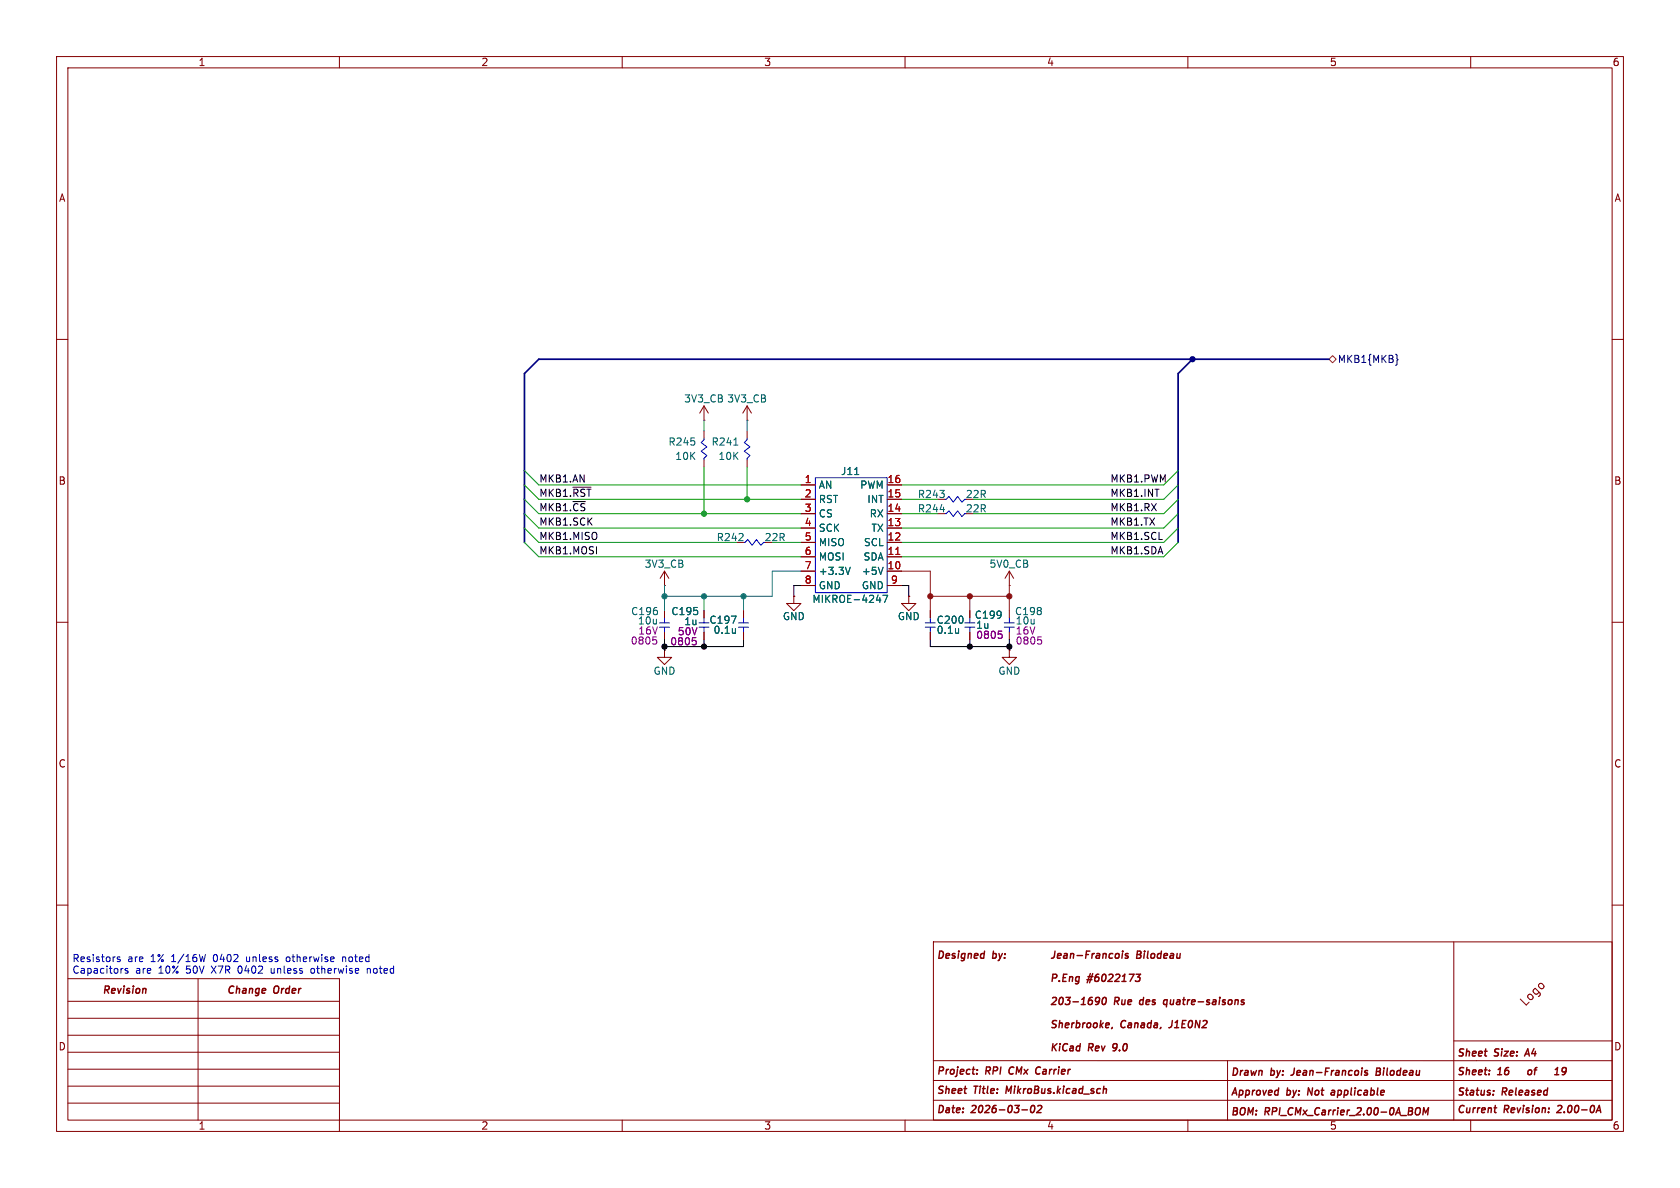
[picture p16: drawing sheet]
<svg xmlns="http://www.w3.org/2000/svg" width="297mm" height="210mm" viewBox="0 0 297 210" stroke-linecap="round" stroke-linejoin="round" font-family="sans-serif">
<defs><g id="words">
<text font-size="2.1" fill="#840000" x="269.7" y="178.2" transform="rotate(-45 269.7 178.2)">Logo</text>
<g font-size="1.8" fill="#840000">
<text x="35" y="11.9">1</text>
<text x="85" y="11.9">2</text>
<text x="135" y="11.9">3</text>
<text x="185" y="11.9">4</text>
<text x="235" y="11.9">5</text>
<text x="285" y="11.9">6</text>
<text x="10.3" y="35.9">A</text>
<text x="285.3" y="35.9">A</text>
<text x="10.3" y="85.9">B</text>
<text x="285.3" y="85.9">B</text>
<text x="10.3" y="135.9">C</text>
<text x="285.3" y="135.9">C</text>
<text x="18" y="176">Revision</text>
<text x="40" y="176">Change</text>
<text x="48.4" y="176">Order</text>
<text x="175.5" y="178">by: Jean-Francois</text>
<text x="206.2" y="178">P.Eng</text>
<text x="10.3" y="185.9">D</text>
<text x="285.3" y="185.9">D</text>
<text x="165.5" y="190.3">Project:</text>
<text x="174.3" y="190.3">RPI</text>
<text x="178.9" y="190.3">CMx</text>
<text x="184.1" y="190.3">Carrier</text>
<text x="217.5" y="190.5">Drawn</text>
<text x="224.7" y="190.5">by:</text>
<text x="228.9" y="190.5">Jean-Francois</text>
<text x="244.3" y="190.5">Bilodeau</text>
<text x="257.5" y="187.1">Sheet</text>
<text x="257.5" y="190.4">Sheet:</text>
<text x="264.2" y="187.1">Size:</text>
<text x="264.8" y="190.4">16</text>
<text x="270.3" y="187.1">A4</text>
<text x="271.7" y="190.4">of</text>
<text x="165.5" y="197.1">Date:</text>
<text x="165.5" y="193.7">Sheet</text>
<text x="171.8" y="197.1">2026-03-02</text>
<text x="172.2" y="193.7">Title:</text>
<text x="178.4" y="193.7">MikroBus.kicad_sch</text>
<text x="217.5" y="197.5">BOM:</text>
<text x="217.5" y="194">Approved</text>
<text x="223.6" y="197.5">RPI_CMx_Carrier_2.00-0A_BOM</text>
<text x="227.5" y="194">by:</text>
<text x="231.7" y="194">Not</text>
<text x="236.4" y="194">applicable</text>
<text x="257.5" y="197.1">Current</text>
<text x="257.5" y="194">Status:</text>
<text x="265.6" y="194">Released</text>
<text x="265.9" y="197.1">Revision:</text>
<text x="275.9" y="197.1">2.00-0A</text>
<text x="35" y="199.9">1</text>
<text x="85" y="199.9">2</text>
<text x="135" y="199.9">3</text>
<text x="185" y="199.9">4</text>
<text x="235" y="199.9">5</text>
<text x="285" y="199.9">6</text>
</g>
<text font-size="1.8" fill="#000084" x="236.4" y="64.4">MKB1{MKB}</text>
<g font-size="1.8" fill="#006464">
<text x="120.9" y="71.3">3V3_CB 3V3_CB</text>
<text x="118.1" y="79">R245</text>
<text x="119.3" y="81.5">10K</text>
<text x="125.7" y="79">R241</text>
<text x="126.9" y="81.5">10K</text>
<text x="144.7" y="86.6">AN</text>
<text x="144.7" y="89.1">RST</text>
<text x="148.6" y="84.2">J11</text>
<text x="152" y="86.6">PWM</text>
<text x="153.2" y="89.1">INT</text>
<text x="162.2" y="88.2">R243</text>
<text x="170.6" y="88.2">22R</text>
<text x="126.6" y="95.9">R242</text>
<text x="135.1" y="95.9">22R</text>
<text x="144.7" y="91.7">CS</text>
<text x="144.7" y="94.2">SCK</text>
<text x="153.7" y="91.7">RX</text>
<text x="154" y="94.2">TX</text>
<text x="162.2" y="90.8">R244</text>
<text x="170.6" y="90.8">22R</text>
<text x="113.9" y="100.6">3V3_CB</text>
<text x="144.7" y="96.7">MISO</text>
<text x="144.7" y="99.3">MOSI</text>
<text x="144.7" y="101.8">+3.3V</text>
<text x="152.3" y="101.8">+5V</text>
<text x="152.6" y="99.3">SDA</text>
<text x="152.6" y="96.7">SCL</text>
<text x="174.8" y="100.6">5V0_CB</text>
<text x="143.5" y="106.8">MIKROE-4247</text>
<text x="144.7" y="104.4">GND</text>
<text x="152.3" y="104.4">GND</text>
<text x="111.5" y="108.9">C196</text>
<text x="118.6" y="108.9">C195</text>
<text x="125.3" y="110.5">C197</text>
<text x="126" y="112.2">0.1u</text>
<text x="138.3" y="109.8">GND</text>
<text x="158.6" y="109.8">GND</text>
<text x="165.5" y="110.5">C200</text>
<text x="165.5" y="112.2">0.1u</text>
<text x="172.2" y="109.6">C199</text>
<text x="179.3" y="108.9">C198</text>
<text x="115.4" y="119.5">GND</text>
<text x="176.4" y="119.5">GND</text>
</g>
<g font-size="1.8" fill="#0f0f0f">
<text x="95.2" y="87.9">MKB1.~{RST}</text>
<text x="95.2" y="85.4">MKB1.AN</text>
<text x="196.2" y="85.4">MKB1.PWM</text>
<text x="196.2" y="87.9">MKB1.INT</text>
<text x="95.2" y="93">MKB1.SCK</text>
<text x="95.2" y="90.5">MKB1.~{CS}</text>
<text x="95.2" y="95.5">MKB1.MISO</text>
<text x="196.2" y="95.5">MKB1.SCL</text>
<text x="196.2" y="93">MKB1.TX</text>
<text x="196.2" y="90.5">MKB1.RX</text>
<text x="95.2" y="98.1">MKB1.MOSI</text>
<text x="196.2" y="98.1">MKB1.SDA</text>
</g>
<g font-size="1.8" fill="#a90000">
<text x="142.2" y="85.5">1</text>
<text x="142.2" y="88">2</text>
<text x="156.8" y="85.5">16</text>
<text x="156.8" y="88">15</text>
<text x="142.2" y="90.6">3</text>
<text x="142.2" y="93.1">4</text>
<text x="142.2" y="95.6">5</text>
<text x="156.8" y="90.6">14</text>
<text x="156.8" y="93.1">13</text>
<text x="156.8" y="95.6">12</text>
<text x="142.2" y="98.2">6</text>
<text x="142.2" y="100.7">7</text>
<text x="156.8" y="98.2">11</text>
<text x="156.8" y="100.7">10</text>
<text x="142.2" y="103.3">8</text>
<text x="157.4" y="103.3">9</text>
</g>
<g font-size="1.8" fill="#840084">
<text x="112.7" y="110.6">10u</text>
<text x="112.7" y="112.4">16V</text>
<text x="119.7" y="112.5">50V</text>
<text x="120.9" y="110.7">1u</text>
<text x="172.5" y="111.4">1u</text>
<text x="172.5" y="113.1">0805</text>
<text x="179.5" y="110.6">10u</text>
<text x="179.5" y="112.4">16V</text>
<text x="111.4" y="114.1">0805</text>
<text x="118.4" y="114.3">0805</text>
<text x="179.5" y="114.1">0805</text>
</g>
<g font-size="1.8" fill="#0000c2">
<text x="12.7" y="170.3">Resistors</text>
<text x="12.7" y="172.3">Capacitors</text>
<text x="22.6" y="170.3">are</text>
<text x="24" y="172.3">are</text>
<text x="26.8" y="170.3">1%</text>
<text x="28.2" y="172.3">10%</text>
<text x="30.6" y="170.3">1/16W</text>
<text x="33.2" y="172.3">50V</text>
<text x="37.9" y="172.3">X7R</text>
<text x="38.2" y="170.3">0402</text>
<text x="42.7" y="172.3">0402</text>
<text x="44.2" y="170.3">unless</text>
<text x="48.8" y="172.3">unless</text>
<text x="51.5" y="170.3">otherwise</text>
<text x="56" y="172.3">otherwise</text>
<text x="61.6" y="170.3">noted</text>
<text x="66.2" y="172.3">noted</text>
</g>
</g></defs>
<g fill="none" stroke="#840000" stroke-width=".18">
<path d="M10 10h277v190h-277zM12 12h273v186h-273zM60 10v2M110 10v2M160 10v2M210 10v2M260 10v2M10 60h2M124.5 74.3h.1M124.5 71.8v2.5M124.5 76.2v1.3M124.5 71.8l-.8 1.2"/>
<path d="M124.5 71.8l.7 1.2M132.1 74.3h.1M132.1 71.8v2.5M132.1 76.2v1.3M132.1 71.8l-.8 1.2M132.1 71.8l.7 1.2M285 60h2M124.5 81.3v1.3M130.2 95.9h1.2M132.1 81.3v1.3M141.6 90.8h2.5M141.6 85.7h2.5"/>
<path d="M141.6 88.3h2.5M141.6 93.3h2.5M141.6 95.9h2.5M141.6 98.4h2.5M156.8 90.8h2.6M156.8 85.7h2.6M156.8 88.3h2.6M156.8 93.3h2.6M156.8 95.9h2.6M156.8 98.4h2.6M165.7 90.8h1.3M165.7 88.3h1.3"/>
<path d="M10 110h2M117.5 114.9v1.3h-1.3l1.3 1.3 1.2-1.3h-1.2M117.5 114.9h.1M117.5 103.5h.1M117.5 101v2.5M117.5 108v1.2M117.5 111.8v1.2M117.5 101l-.8 1.2M117.5 101l.7 1.2M124.5 108v1.2M124.5 111.8v1.2M131.4 108v1.2"/>
<path d="M131.4 111.8v1.2M140.3 105.4v1.3h1.3l-1.3 1.3-1.2-1.3h1.2M140.3 105.4h.1M141.6 101h2.5M141.6 103.5h2.5M156.8 101h2.6M156.8 103.5h2.6M160.7 105.4v1.3h-1.3l1.3 1.3 1.2-1.3h-1.2M160.7 105.4h.1M164.5 108v1.2M164.5 111.8v1.2M171.4 108v1.2"/>
<path d="M171.4 111.8v1.2M178.4 103.5h.1M178.4 114.9v1.3h1.3l-1.3 1.3-1.2-1.3h1.2M178.4 114.9h.1M178.4 101l.8 1.2M178.4 101l-.7 1.2M178.4 101v2.5M178.4 108v1.2M178.4 111.8v1.2M285 110h2M10 160h2M12 173h48v27"/>
<path d="M12 177h48M35 173v25M165 166.5h120v31.5h-120zM257 166.5v31.5M285 160h2M12 180h48M12 183h48M12 186h48M12 189h48M12 192h48M12 195h48M110 198v2"/>
<path d="M160 198v2M165 194.5h120M165 191h120M165 187.5h120M210 198v2M217 187.5v10.5M257 184h28M260 198v2"/>
</g>
<g fill="none" stroke="#840000" stroke-width=".25">
<path d="M166.1 168.1a.63 .63 0 0 1 .7 .5 .63 .63 0 0 1-.3 .7l-.5 .1zM167.2 169l.7-.1-.1-.3h-.3l-.2 .1v.6h.4M168.9 168.6h-.3l-.3 .2 .5 .2v.3h-.5M169.5 168.6l-.1 .8M169.5 168.1v.2M170.6 168.6h-.5l-.2 .6 .2 .2 .4-.1M170.6 168.6l-.1 1-.3 .2h-.3M171.2 168.7l.2-.1h.3v.8M171.2 168.6l-.1 .8M172.3 169l.6-.1-.1-.3h-.3l-.2 .1v.6h.5M174 168.6h-.5l-.2 .6 .2 .2 .4-.1M174.1 168.1l-.2 1.3"/>
<path d="M175.6 168.6h.5v.6l-.3 .2-.3-.1M175.6 168.1l-.1 1.3M176.6 168.6l.2 .8M176.8 169.4l-.4 .4M177.2 168.6l-.4 .8M177.6 169.3v.1M177.7 168.6v.1M186.1 172.9l.6-.1 .1-.2v-.3l-.2-.1h-.4l-.2 1.3M186.5 168.1l-.2 1.1-.4 .2M187 169l.6-.1-.1-.3h-.3l-.2 .1v.6h.5M187.3 173.4v.1M188 172.8h.4"/>
<path d="M188.1 168.6h.5v.8M188.6 172.2h-.6l-.1 1.3h.6M188.7 168.9h-.5l-.2 .2 .2 .3 .4-.1M189.1 172.8l.2-.2 .3 .1v.8M189.1 172.6l-.1 .9M189.3 168.7l.2-.1h.3l-.1 .8M189.3 168.6l-.1 .8M190.4 168.9h1M190.8 172.7h-.5l-.2 .5 .2 .3 .4-.1M190.8 172.6l-.1 1.1-.3 .2h-.3M191.1 177.6h.8M191.2 176.7l.5-.4-.2 1.3"/>
<path d="M192 168.7h.4M192.1 173.2h.9M192.3 172.6h.9M192.7 168.1h-.6l-.2 1.3M192.8 172.1l-.6 1.6M193.1 176.3l-.4 .1a.88 .88 0 0 0-.1 1.2l.4-.1 .1-.5-.2-.2h-.2l-.3 .2M193.1 168.6l-.1 .8M193.2 172.1l-.6 1.6M193.5 168.6l-.4 .2M193.9 168.6h.5l-.1 .8M194.3 172.2l-.4 .1a.88 .88 0 0 0-.2 1.2l.5-.1 .1-.5-.2-.2h-.3l-.2 .2M194.4 176.9l-.3 .2h-.2l-.3-.2 .1-.3 .3-.3h.2l.2 .3a.96 .96 0 0 1-.5 1h-.2"/>
<path d="M194.4 168.9h-.4l-.2 .2 .1 .3 .4-.1M195 172.3l.3-.1a.75 .75 0 0 1-.3 1.3l-.2-.1v-.4zM195 176.4l.3-.1a.75 .75 0 0 1-.2 1.3l-.2-.1-.1-.4zM195 168.7l.2-.1h.3v.8M195 168.6l-.1 .8M196.1 172.3l.5-.1 .1 .1v.3l-.9 .9h.8M196.7 168.6h-.4l-.2 .6 .2 .2 .3-.1M197.1 177l.6-.1 .1-.2v-.3l-.2-.1h-.4l-.2 1.3M197.3 172.3l.5-.1 .1 .1 .1 .3-.9 .9h.7M197.3 168.7l.2-.1 .3 .1v.5l-.1 .1-.3 .1-.2-.1zM197.4 177l.3 .6M198.3 173.5h.8"/>
<path d="M198.4 176.7l-.1 .8 .3 .1 .2-.1M198.4 168.6l-.1 .8M198.4 172.6l.5-.4-.2 1.3M198.5 168.1v.2M198.9 176.7l-.1 .9M199.4 177.2l.6-.2v-.2l-.4-.1-.2 .2v.6h.5M199.5 168.6h-.3l-.3 .2 .5 .2v.3h-.5M199.6 172.2h.9l-.7 1.3M200.8 172.2h.8l-.5 .5 .4 .1-.1 .6-.2 .1-.5-.1M201 168.7h.4M201.1 168.1h.4l.2 .3-.3 .3 .3 .2v.3l-.3 .2h-.5zM202.1 176.8h-.5l-.2 .5 .3 .3 .3-.1"/>
<path d="M202.2 176.3l-.2 1.3M202.3 168.6l-.1 .8M202.4 168.1l-.1 .2M202.6 177.2l.6-.2v-.2l-.4-.1-.2 .2v.6h.5M203 168.1l-.2 1.1 .2 .2M203.6 168.7l.2-.1 .3 .1v.5l-.1 .1-.3 .1-.2-.1zM204.2 176.8l-.3-.1-.2 .3 .5 .2-.1 .3h-.4M205.3 168.6h-.5l-.2 .6 .2 .2 .4-.1M205.3 168.1l-.1 1.3M205.8 169l.6-.1v-.3h-.4l-.2 .1v.6h.5M207 168.6h.4v.8M207.5 168.9h-.5l-.2 .2 .2 .3 .4-.1"/>
<path d="M208.1 168.6v.7l.3 .1 .2-.1M208.7 168.6l-.2 .8M211.8 177.1h1M213.8 176.8l-.2-.1-.3 .3 .5 .2v.3h-.5M214.5 176.8h.4v.8M215 177l-.5 .1-.2 .2 .2 .3 .4-.1M215.6 176.7l-.1 .9M215.7 176.3l-.1 .1M216.6 176.8l-.3-.1-.2 .3 .5 .2-.1 .3h-.4M217.2 176.9l.2-.2 .4 .2v.4l-.2 .2-.3 .1-.1-.1zM218.4 176.9l.2-.2 .3 .1-.1 .8M218.4 176.7l-.1 .9"/>
<path d="M220 176.8l-.3-.1-.2 .3 .4 .2v.3h-.5M172.7 189.8v.1M172.8 189.1v.1M178 192l-.2 1.3M178.6 188.8l-.2 .5 .2 .5M180.7 196.2h.9M182.4 195.5l.3-.1a.75 .75 0 0 1-.3 1.3l-.2-.1v-.4zM183.3 189.8h.5M183.5 195.5l.5-.1 .1 .1 .1 .3-.9 .9h.7M183.7 188.6l-.3 .1M186.2 184.5l-.2 1.3M186.3 185l.4 .8"/>
<path d="M186.8 180.5l-.5-.1-.2 .1v.4l.5 .2 .1 .3-.3 .3-.5-.1M186.9 184.5l-.8 .7M187.3 180.9l.2-.1 .3 .1-.1 .8M187.4 180.4l-.2 1.3M187.4 184.9l-.1 .9M187.4 184.5v.1M188.3 181.2l.7-.1-.1-.2-.3-.1-.2 .2v.6h.4M188.7 184.6a.61 .61 0 0 0-.8 .4 .61 .61 0 0 0 .5 .8l.2-.2M189.2 185h.5v.8M189.5 180.8l-.1 .9M189.7 185.2l-.4 .1-.2 .2 .2 .3 .4-.1M189.9 180.8l-.4 .3"/>
<path d="M190.3 180.9h.5l.1 .5-.3 .3-.4-.1M190.4 180.4l-.2 1.3M190.9 185h-.5l-.1 .5 .2 .3 .3-.1M191 184.5l-.2 1.3M191.5 180.8l-.1 .9M191.8 180.8l-.3 .3M192.3 180.9l.1-.1 .4 .1v.5l-.1 .2-.4 .1-.1-.2zM192.5 185.2l.6-.1 .1-.2v-.3l-.2-.1h-.4l-.2 1.3M192.8 185.2l.3 .6M193.4 180.9l.2-.1 .3 .1v.5l-.1 .2-.3 .1-.2-.2zM193.7 185.3l.6-.1v-.2l-.4-.1-.2 .2v.6h.5M194.6 180.4l-.1 1.3"/>
<path d="M194.6 181.2l.3 .5M194.7 184.9l.2 .9 .5-.9M195 180.8l-.5 .5M195.5 181.2l.6-.1v-.2l-.4-.1-.2 .2v.6h.5M196.6 181.6l-.1 .2M197.5 185l-.3 .3h-.3l-.2-.3 .1-.3 .2-.2h.3l.2 .2a.96 .96 0 0 1-.5 1.1h-.2M197.9 185.6v.2M198.7 184.6l.3-.1a.75 .75 0 0 1-.2 1.3l-.2-.2-.1-.3zM199 180.5a.61 .61 0 0 0-.8 .4 .61 .61 0 0 0 .4 .8l.3-.2M199.5 180.9h.5v.8M200 181.1l-.4 .1-.2 .2 .1 .3 .5-.1M200.7 180.9l.2-.1 .2 .1v.8"/>
<path d="M200.7 180.8l-.1 .9M201.8 180.9h.5v.8M202.3 181.1l-.4 .1-.2 .2 .1 .3 .5-.1M203.5 180.9h-.5l-.2 .5 .2 .3 .4-.1M203.6 180.4l-.2 1.3M204.1 180.9h.5v.8M204.6 181.1l-.4 .1-.2 .2 .1 .3 .5-.1M205.2 181.6l-.1 .2M207.3 180.4l-.2 1.1-.5 .2M207.6 181.7h.8M207.8 180.8l.4-.4-.2 1.3M209 181h.4"/>
<path d="M209.7 180.4h-.6l-.2 1.3h.6M210.3 180.5l.3-.1a.75 .75 0 0 1-.3 1.3l-.2-.2v-.3zM212.2 180.4l-.2 1.3-.6-1.3-.1 1.3M212.7 180.5l.5-.1 .1 .1 .1 .3-.9 .9h.8M228.5 190l-.3 .1M231.3 192.3l-.1 1.3M235.3 193.5h.6M235.4 192.8h.5M235.9 193l-.5 .2M241.4 189.7h.3l.1 .2-.2 .2h-.3M241.5 189.2l.3 .1M243.3 189.4h.5"/>
<path d="M243.8 189.4l.1 .1M243.8 188.8h-.4l-.1 1.3 .6-.1M243.9 189.4h-.1M251.5 197.1l.2-1.3 .3 .9 .5-.9-.1 1.3M270.1 185.4l-.6 1.3M270.2 189.3l.2-.2 .4 .2v.4l-.2 .2-.3 .1-.2-.1zM271.2 189.1h.5M274.8 190h.8M275 189.1l.4-.4-.2 1.3M276 196l-.8 .7h.8M276.9 189.3l-.3 .2h-.3l-.2-.2 .1-.3 .2-.3h.3l.2 .3a.96 .96 0 0 1-.5 1h-.2M282.3 196.3h.6"/>
<path d="M282.7 195.4l.3 1.3"/>
</g>
<g fill="none" stroke="#00f" stroke-width=".18">
<path d="M124.5 77.5v.2l-.5 .5 1 .8-1 .8 1 .7-.5 .5v.3M132.1 77.5v.2l-.5 .5 1 .8-1 .8 1 .7-.5 .5v.3M131.4 95.9h.3l.5-.5 .8 1 .7-1 .8 1 .5-.5M144.1 84.5h12.7v20.3h-12.7zM167 90.8h.3l.5-.5 .7 1 .8-1 .8 1 .5-.5M167 88.3h.3l.5-.5 .7 1 .8-1 .8 1 .5-.5M116.6 110.9h1.8M116.6 110.1h1.8M117.5 109.2v.9M117.5 110.9v.9M123.6 110.9h1.7M123.6 110.1h1.7"/>
<path d="M124.5 109.2v.9M124.5 110.9v.9M130.6 110.9h1.7M130.6 110.1h1.7M131.4 109.2v.9M131.4 110.9v.9M163.6 110.9h1.8M163.6 110.1h1.8M164.5 109.2v.9M164.5 110.9v.9M170.6 110.9h1.7M170.6 110.1h1.7"/>
<path d="M171.4 109.2v.9M171.4 110.9v.9M177.5 110.9h1.8M177.5 110.1h1.8M178.4 109.2v.9M178.4 110.9v.9"/>
</g>
<path d="M129.7 78.7h.8M151.1 83.9h.7M166.2 90.1h.8M129.3 108.9h.8l-.5 1.3M130 111.1v.9M130 111.8v.1M150.3 100.3l-.4 1.2M154.9 106.1h.8M156.1 105.2h.8l-.5 1.3M156.1 100.3l-.4 1.2M169.5 111.1v.9M169.5 111.8l-.1 .1" fill="none" stroke="#006464" stroke-width=".18"/>
<path d="M115.9 113.1l.2 .2v.3l-.2 .3M122.8 113.2l.3 .2v.3l-.3 .3M176.5 111.6h.6M176.9 112.1l.3 .2v.3l-.3 .2M183.5 112.6h.6M183.9 113.1l.3 .2v.3l-.3 .3" fill="none" stroke="#840084" stroke-width=".18"/>
<path d="M158.4 98h.7" fill="none" stroke="#a90000" stroke-width=".18"/>
<path d="M246.7 62.6l.3 .2v.6l.2 .2-.2 .2v.6l-.3 .2" fill="none" stroke="#000084" stroke-width=".18"/>
<path d="M234.9 63.5l.7-.6 .6 .6-.6 .6z" fill="none" stroke="#725600" stroke-width=".18"/>
<path d="M101.3 86.1h3.2" fill="none" stroke="#0f0f0f" stroke-width=".18"/>
<path d="M210.8 63.5l-2.5 2.5v29.9M234.9 63.5h-139.7l-2.5 2.5v29.9" fill="none" stroke="#000084" stroke-width=".3"/>
<path d="M117.5 113v1.9M124.5 113v1.3M131.4 113v1.3h-13.9M141.6 103.5h-1.3v1.9M159.4 103.5h1.3v1.9M164.5 113v1.3h13.9M171.4 113v1.3M178.4 113v1.9" fill="none" stroke="#000" stroke-width=".18"/>
<g fill="none" stroke="#009600" stroke-width=".18">
<path d="M92.7 90.8l2.5 2.5h46.4M92.7 93.3l2.5 2.6h35M92.7 85.7l2.5 2.6h46.4M92.7 88.3l2.5 2.5h46.4M92.7 83.2l2.5 2.5h46.4M92.7 95.9l2.5 2.5h46.4M124.5 82.6v8.2M132.1 82.6v5.7M136.5 95.9h5.1M159.4 88.3h6.3M159.4 90.8h6.3M208.3 90.8l-2.6 2.5h-46.3"/>
<path d="M208.3 93.3l-2.6 2.6h-46.3M208.3 85.7l-2.6 2.6h-33.6M208.3 88.3l-2.6 2.5h-33.6M208.3 83.2l-2.6 2.5h-46.3M208.3 95.9l-2.6 2.5h-46.3"/>
</g>
<path d="M124.5 74.3v1.9M132.1 74.3v1.9M117.5 103.5v4.5M124.5 105.4v2.6M131.4 105.4v2.6M141.6 101h-5.1v4.4h-19" fill="none" stroke="#008484" stroke-width=".18"/>
<path d="M159.4 101h5.1v7M164.5 105.4h13.9M171.4 105.4v2.6M178.4 103.5v4.5" fill="none" stroke="#484800" stroke-width=".18"/>
<g fill="none" stroke="#0000c2" stroke-width=".18">
<path d="M21.2 169.2l-.3-.1-.2 .2 .1 .2 .4 .1v.3h-.5M21.6 171.2h.2M22.6 171.3l-.3-.1-.2 .2 .1 .2 .4 .1v.3h-.5M36.3 168.7l-.3 1.3M42.2 170.9l-.1 .7 .2 .4M43.6 169.1v.7l.2 .2M47.9 171.2v.7l.4 .1M51 169.1l-.3 .1-.1 .2 .1 .5 .3 .1M55.5 171.3l-.3-.1-.2 .2v.5l.2 .1h.3M60.6 169.3l.3-.2 .2 .2M60.6 169.1v.9M64.9 171.3l.2-.1 .3 .1 .1 .7"/>
<path d="M64.9 171.2v.8"/>
</g>
<g fill="#008484" stroke="#008484" stroke-width=".18">
<circle cx="117.5" cy="105.4" r=".46"/>
<circle cx="124.5" cy="105.4" r=".46"/>
<circle cx="131.4" cy="105.4" r=".46"/>
</g>
<g fill="#000" stroke="#000" stroke-width=".18">
<circle cx="117.5" cy="114.3" r=".46"/>
<circle cx="124.5" cy="114.3" r=".46"/>
<circle cx="171.4" cy="114.3" r=".46"/>
<circle cx="178.4" cy="114.3" r=".46"/>
</g>
<g fill="#009600" stroke="#009600" stroke-width=".18">
<circle cx="124.5" cy="90.8" r=".46"/>
<circle cx="132.1" cy="88.3" r=".46"/>
</g>
<g fill="#484800" stroke="#484800" stroke-width=".18">
<circle cx="178.4" cy="105.4" r=".46"/>
<circle cx="164.5" cy="105.4" r=".46"/>
<circle cx="171.4" cy="105.4" r=".46"/>
</g>
<circle cx="210.8" cy="63.5" r=".46" fill="#000084" stroke="#000084" stroke-width=".18"/>
<use href="#words"/>
</svg>
